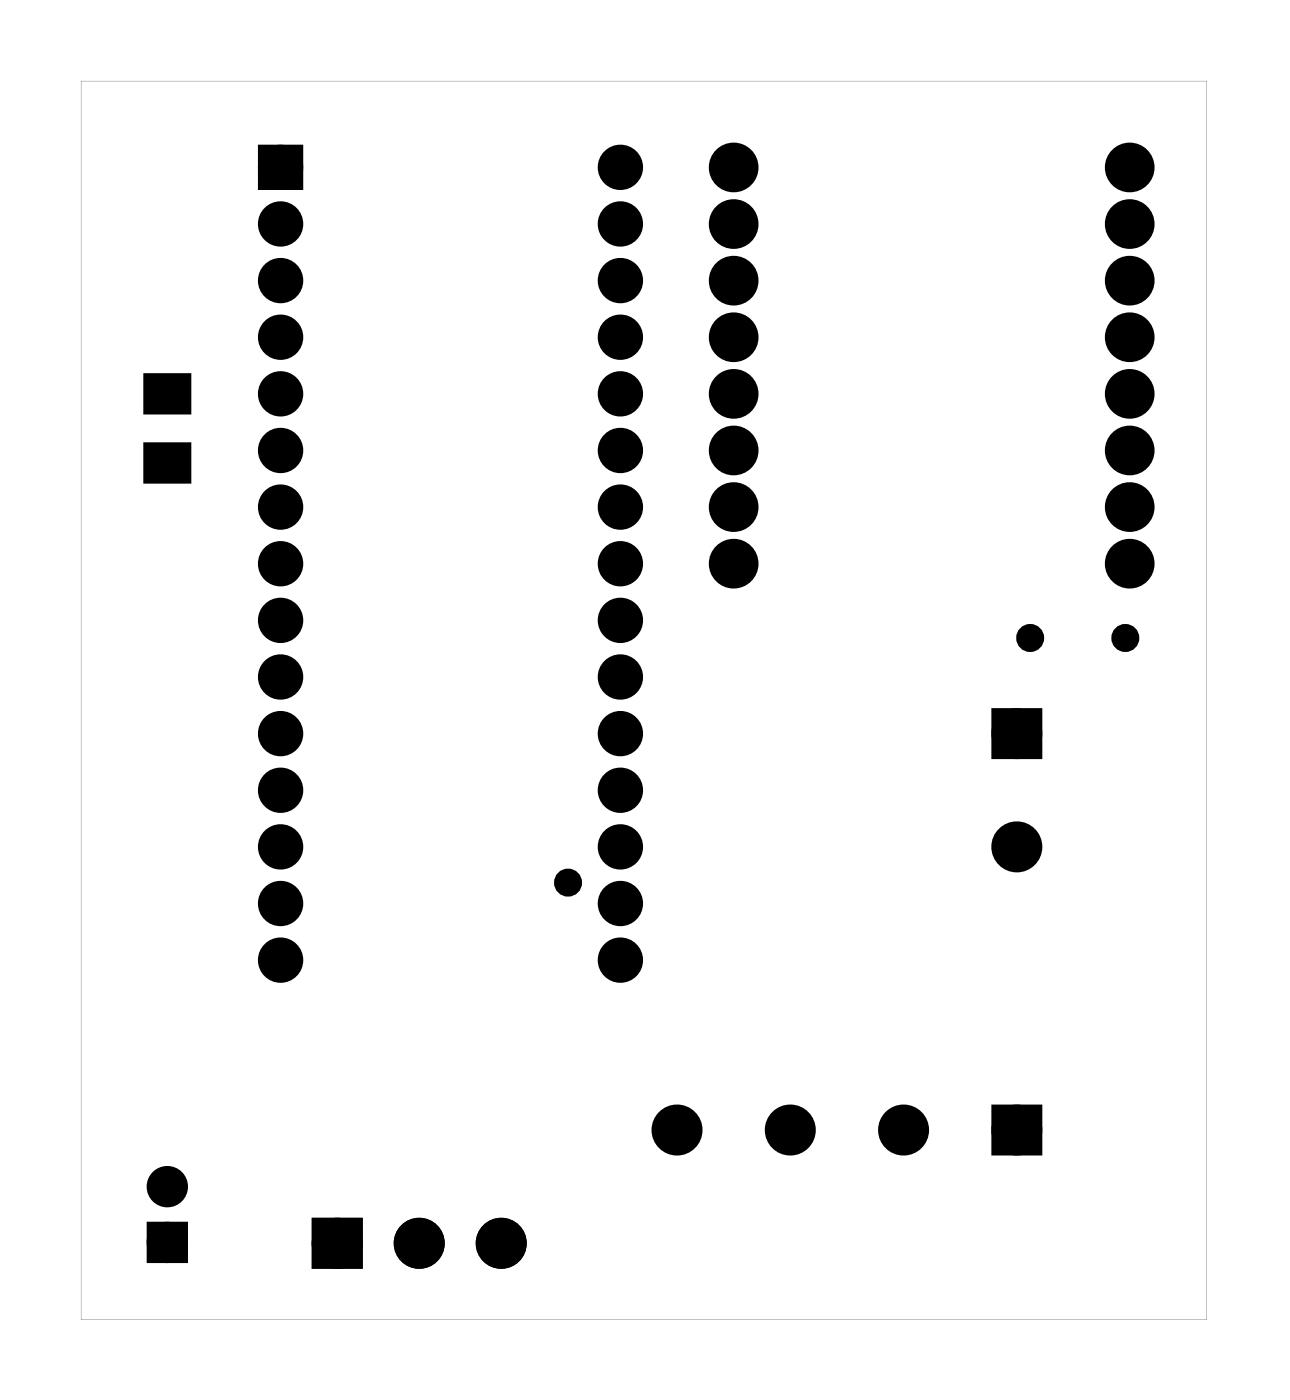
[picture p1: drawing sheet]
<svg xmlns="http://www.w3.org/2000/svg" width="58mm" height="63mm" viewBox="0 0 58 63" stroke-linecap="round" stroke-linejoin="round" font-family="sans-serif">
<g fill="#000">
<path d="M6.6 16.9h1.9v1.6h-1.9zM6.6 20h1.9v1.6h-1.9zM11.9 6.8h1.4v1.4h-1.4zM44.8 32.1h1.6v1.6h-1.6zM6.9 55.1h1.2v1.2h-1.2zM44.8 49.9h1.6v1.5h-1.6z"/>
<path d="M3.6 3.6h50.5v55.6h-50.5zM3.6 3.6v55.6h50.5v-55.6z"/>
<path d="M14.1 54.7h2v2.1h-2zM14.5 55.8a.6 .6 0 0 0 1.2 0 .6 .6 0 0 0-1.2 0z"/>
<path d="M14.1 54.7h2v2.1h-2zM14.5 55.8a.6 .6 0 0 0 1.2 0 .6 .6 0 0 0-1.2 0z"/>
</g>
<g fill="#000">
<circle cx="12.6" cy="15.1" r=".67"/>
<circle cx="12.6" cy="7.5" r=".67"/>
<circle cx="12.6" cy="10" r=".67"/>
<circle cx="12.6" cy="12.6" r=".67"/>
<circle cx="12.6" cy="17.7" r=".67"/>
<circle cx="27.8" cy="10" r=".67"/>
<circle cx="27.8" cy="15.1" r=".67"/>
<circle cx="27.8" cy="17.7" r=".67"/>
<circle cx="27.8" cy="12.6" r=".67"/>
<circle cx="27.8" cy="7.5" r=".67"/>
<circle cx="32.9" cy="17.7" r=".72"/>
<circle cx="32.9" cy="12.6" r=".72"/>
<circle cx="32.9" cy="10" r=".72"/>
<circle cx="32.9" cy="15.1" r=".72"/>
<circle cx="32.9" cy="7.5" r=".72"/>
<circle cx="50.7" cy="17.7" r=".72"/>
<circle cx="50.7" cy="10" r=".72"/>
<circle cx="50.7" cy="12.6" r=".72"/>
<circle cx="50.7" cy="15.1" r=".72"/>
<circle cx="50.7" cy="7.5" r=".72"/>
<circle cx="12.6" cy="35.4" r=".67"/>
<circle cx="12.6" cy="38" r=".67"/>
<circle cx="12.6" cy="30.4" r=".67"/>
<circle cx="12.6" cy="27.8" r=".67"/>
<circle cx="12.6" cy="22.7" r=".67"/>
<circle cx="12.6" cy="20.2" r=".67"/>
<circle cx="12.6" cy="32.9" r=".67"/>
<circle cx="12.6" cy="25.3" r=".67"/>
<circle cx="25.5" cy="39.6" r=".35"/>
<circle cx="27.8" cy="35.4" r=".67"/>
<circle cx="27.8" cy="38" r=".67"/>
<circle cx="27.8" cy="30.4" r=".67"/>
<circle cx="27.8" cy="27.8" r=".67"/>
<circle cx="27.8" cy="20.2" r=".67"/>
<circle cx="27.8" cy="22.7" r=".67"/>
<circle cx="27.8" cy="32.9" r=".67"/>
<circle cx="27.8" cy="25.3" r=".67"/>
<circle cx="32.9" cy="25.3" r=".72"/>
<circle cx="32.9" cy="20.2" r=".72"/>
<circle cx="32.9" cy="22.7" r=".72"/>
<circle cx="45.6" cy="38" r=".76"/>
<circle cx="45.6" cy="32.9" r=".76"/>
<circle cx="46.2" cy="28.6" r=".35"/>
<circle cx="50.5" cy="28.6" r=".35"/>
<circle cx="50.7" cy="25.3" r=".72"/>
<circle cx="50.7" cy="20.2" r=".72"/>
<circle cx="50.7" cy="22.7" r=".72"/>
<circle cx="7.5" cy="53.2" r=".6"/>
<circle cx="7.5" cy="55.7" r=".6"/>
<circle cx="12.6" cy="43.1" r=".67"/>
<circle cx="12.6" cy="40.5" r=".67"/>
<circle cx="15.1" cy="55.8" r=".81"/>
<circle cx="18.8" cy="55.8" r=".81"/>
<circle cx="22.5" cy="55.8" r=".81"/>
<circle cx="27.8" cy="43.1" r=".67"/>
<circle cx="27.8" cy="40.5" r=".67"/>
<circle cx="30.4" cy="50.7" r=".76"/>
<circle cx="35.4" cy="50.7" r=".76"/>
<circle cx="40.5" cy="50.7" r=".76"/>
<circle cx="45.6" cy="50.7" r=".76"/>
</g>
<g fill="none" stroke="#000" stroke-width=".69" stroke-linecap="butt">
<path d="M11.9 6.8h1.4v1.4h-1.4z"/>
<circle cx="12.6" cy="7.5" r=".67"/>
<circle cx="12.6" cy="15.1" r=".67"/>
<circle cx="12.6" cy="17.7" r=".67"/>
<circle cx="12.6" cy="12.6" r=".67"/>
<circle cx="12.6" cy="10" r=".67"/>
<circle cx="27.8" cy="7.5" r=".67"/>
<circle cx="27.8" cy="17.7" r=".67"/>
<circle cx="27.8" cy="15.1" r=".67"/>
<circle cx="27.8" cy="12.6" r=".67"/>
<circle cx="27.8" cy="10" r=".67"/>
<circle cx="12.6" cy="32.9" r=".67"/>
<circle cx="12.6" cy="38" r=".67"/>
<circle cx="12.6" cy="27.8" r=".67"/>
<circle cx="12.6" cy="30.4" r=".67"/>
<circle cx="12.6" cy="35.4" r=".67"/>
<circle cx="12.6" cy="25.3" r=".67"/>
<circle cx="12.6" cy="20.2" r=".67"/>
<circle cx="12.6" cy="22.7" r=".67"/>
<circle cx="27.8" cy="38" r=".67"/>
<circle cx="27.8" cy="27.8" r=".67"/>
<circle cx="27.8" cy="30.4" r=".67"/>
<circle cx="27.8" cy="32.9" r=".67"/>
<circle cx="27.8" cy="35.4" r=".67"/>
<circle cx="27.8" cy="25.3" r=".67"/>
<circle cx="27.8" cy="20.2" r=".67"/>
<circle cx="27.8" cy="22.7" r=".67"/>
<circle cx="12.6" cy="43.1" r=".67"/>
<circle cx="12.6" cy="40.5" r=".67"/>
<circle cx="27.8" cy="40.5" r=".67"/>
<circle cx="27.8" cy="43.1" r=".67"/>
</g>
<g fill="none" stroke="#000" stroke-width=".78" stroke-linecap="butt">
<circle cx="32.9" cy="17.7" r=".72"/>
<circle cx="32.9" cy="15.1" r=".72"/>
<circle cx="32.9" cy="7.5" r=".72"/>
<circle cx="32.9" cy="10" r=".72"/>
<circle cx="32.9" cy="12.6" r=".72"/>
<circle cx="50.7" cy="7.5" r=".72"/>
<circle cx="50.7" cy="10" r=".72"/>
<circle cx="50.7" cy="12.6" r=".72"/>
<circle cx="50.7" cy="17.7" r=".72"/>
<circle cx="50.7" cy="15.1" r=".72"/>
<circle cx="32.9" cy="25.3" r=".72"/>
<circle cx="32.9" cy="20.2" r=".72"/>
<circle cx="32.9" cy="22.7" r=".72"/>
<circle cx="50.7" cy="20.2" r=".72"/>
<circle cx="50.7" cy="25.3" r=".72"/>
<circle cx="50.7" cy="22.7" r=".72"/>
</g>
<g fill="none" stroke="#000" stroke-width=".76" stroke-linecap="butt">
<path d="M44.8 32.1h1.6v1.6h-1.6zM44.8 49.9h1.6v1.5h-1.6z"/>
<circle cx="45.6" cy="38" r=".76"/>
<circle cx="45.6" cy="32.9" r=".76"/>
<circle cx="30.4" cy="50.7" r=".76"/>
<circle cx="35.4" cy="50.7" r=".76"/>
<circle cx="40.5" cy="50.7" r=".76"/>
<circle cx="45.6" cy="50.7" r=".76"/>
</g>
<g fill="none" stroke="#000" stroke-width=".67" stroke-linecap="butt">
<circle cx="15.1" cy="55.8" r=".81"/>
<circle cx="18.8" cy="55.8" r=".81"/>
<circle cx="22.5" cy="55.8" r=".81"/>
</g>
<g fill="none" stroke="#000" stroke-width=".25">
<path d="M6.6 16.9h1.9v1.6h-1.9zM6.6 20h1.9v1.6h-1.9zM14.1 54.7h2v2.1h-2z"/>
<circle cx="15.1" cy="55.8" r=".6"/>
</g>
<g fill="none" stroke="#000" stroke-width=".65" stroke-linecap="butt">
<path d="M6.9 55.1h1.2v1.2h-1.2z"/>
<circle cx="7.5" cy="55.7" r=".6"/>
<circle cx="7.5" cy="53.2" r=".6"/>
</g>
<g fill="none" stroke="#000" stroke-width=".55">
<circle cx="25.5" cy="39.6" r=".35"/>
<circle cx="46.2" cy="28.6" r=".35"/>
<circle cx="50.5" cy="28.6" r=".35"/>
</g>
</svg>
